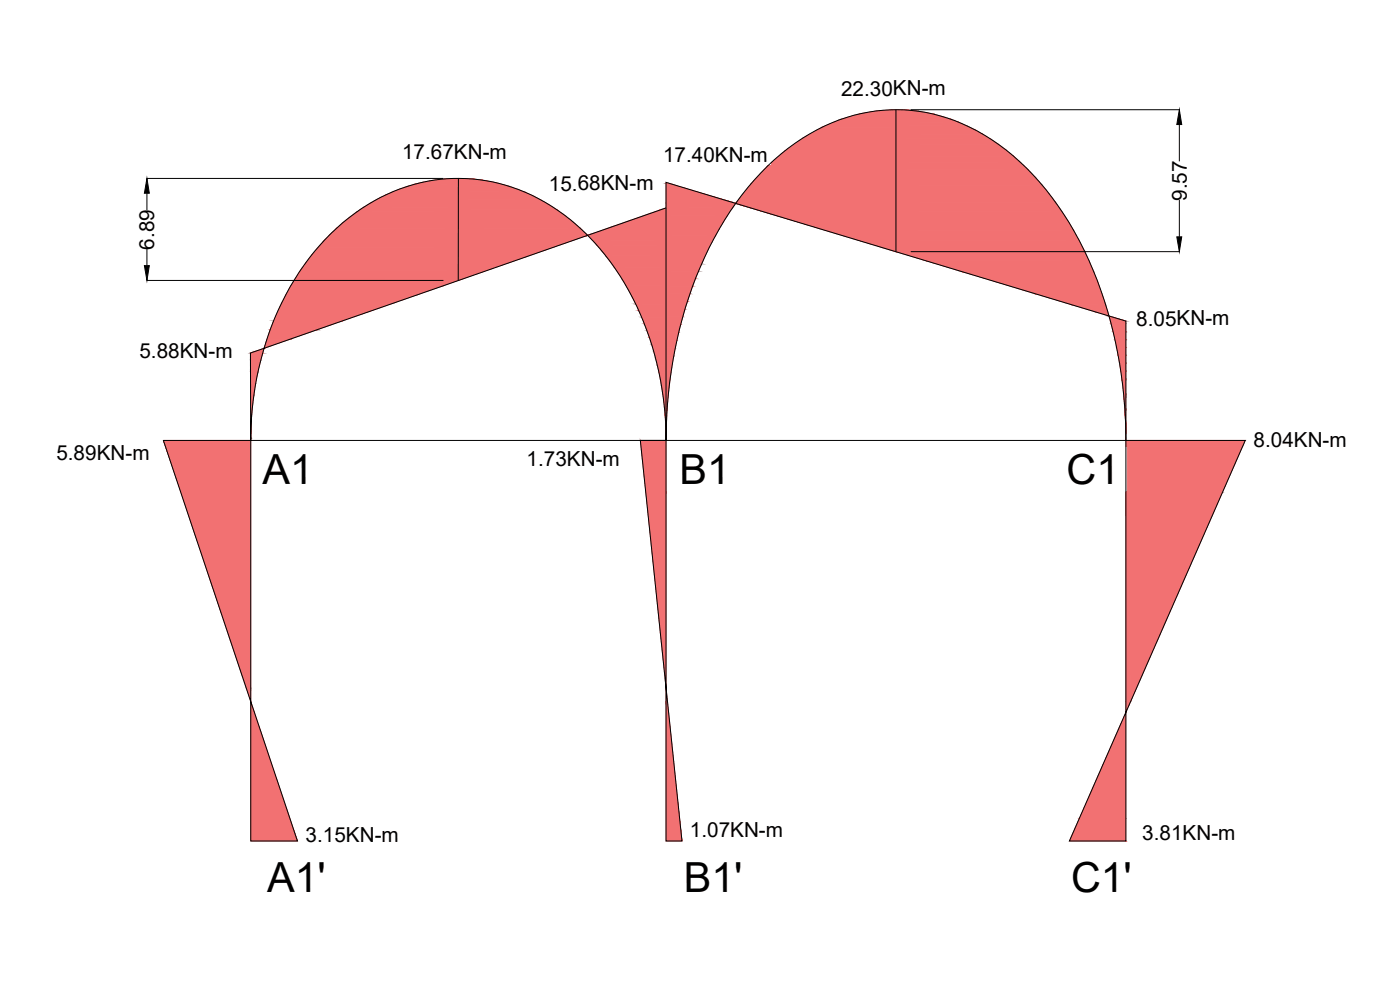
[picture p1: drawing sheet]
<svg xmlns="http://www.w3.org/2000/svg" width="420mm" height="297mm" viewBox="0 0 420 297" stroke-linecap="round" stroke-linejoin="round" font-family="sans-serif">
<defs><g id="words">
<g font-size="12.4">
<text x="78.8" y="145.3">A1</text>
<text x="203.9" y="145.3">B1</text>
<text x="320.1" y="145.3">C1</text>
<text x="80.2" y="267.7">A1'</text>
<text x="205.3" y="267.7">B1'</text>
<text x="321.4" y="267.7">C1'</text>
</g>
<g font-size="6.2">
<text x="252.4" y="28.7">22.30KN-m</text>
<text x="120.7" y="47.8">17.67KN-m</text>
<text x="199" y="48.7">17.40KN-m</text>
<text x="164.7" y="57.2">15.68KN-m</text>
<text x="356.1" y="60.3" transform="rotate(-90 356.1 60.3)">9.57</text>
<text x="46.3" y="74.9" transform="rotate(-90 46.3 74.9)">6.89</text>
<text x="341" y="97.7">8.05KN-m</text>
<text x="41.9" y="107.5">5.88KN-m</text>
<text x="376.2" y="134.2">8.04KN-m</text>
<text x="16.9" y="138.2">5.89KN-m</text>
<text x="158.1" y="139.9">1.73KN-m</text>
<text x="207" y="251.2">1.07KN-m</text>
<text x="91.7" y="252.6">3.15KN-m</text>
<text x="342.8" y="252.1">3.81KN-m</text>
</g>
</g></defs>
<!-- layer: 0 -->
<g fill="none" stroke="#000" stroke-width=".3">
<path d="M268.9 32.9v42.6M273.3 32.9h80.7M353.9 37.4v11M44.1 53.5h88.9M44.1 58v5M137.6 53.5l-.1 30.6M44.1 74.7v5M199.9 62.4l-124.7 43.5 .1 26.3a91.3 91.3 0 0 1 17.4-54.6 58.8 58.8 0 0 1 37.5-23.6 52.7 52.7 0 0 1 42.9 13.5 81.6 81.6 0 0 1 25.1 46.6 93.3 93.3 0 0 1 1.7 18.1 133.4 133.4 0 0 1 12.9-57.9 80.2 80.2 0 0 1 30.2-34.1 50.1 50.1 0 0 1 54.6 1.7 83.7 83.7 0 0 1 29.2 36.1 133.6 133.6 0 0 1 11.1 54.2h35.8l-52.7 120.1h16.9v-120.1h-262.6v120.1h14l-40.2-120.1h26.2M273.3 75.5h80.7M353.9 60v11.1M44.1 84.1h89M75.3 131.5h.1"/>
<path d="M199.9 132.2v120.1h4.8l-12.5-120.1h7.7v-77.5l138 41.6v35.9"/>
</g>
<g fill="#f27172" stroke="#f27172" stroke-width=".3">
<path d="M231.6 49.8h37.3z"/>
<path d="M199.9 54.7l1.1 .4h-1.1z"/>
<path d="M198.5 62.9l1.4-.5v.5z"/>
<path d="M267.7 75.2h1.2v.3z"/>
<path d="M321.6 91.4h10.2l.7 2.2z"/>
<path d="M332.8 94.8l.7 .2h-.6z"/>
<path d="M79.3 104.4h.3z"/>
<path d="M76.7 105.4l2.5-.9-.2 .9z"/>
<path d="M75.3 130.2v2z"/>
<path d="M337.9 130.2v2z"/>
<path d="M338.3 147.7h28.6z"/>
<path d="M193.8 147.8h6.1v58.6z"/>
<path d="M73.9 206.4h1.4v4.1z"/>
<path d="M199.9 206.4l.4 4.1h-.4z"/>
<path d="M75.3 210.5l1.1 3.2h-1.1z"/>
<path d="M337.9 147.8h28.9l-27.5 62.7z"/>
<path d="M337.9 213.7v31.9h-14z"/>
<path d="M268.9 32.9l2.3 .1zM268 33l.9-.1z"/>
<path d="M268.9 33l4.6 .1zM268.9 33l4.6 .1h-4.6z"/>
<path d="M268 33l.9 .2v-.2zM263.5 33.2l4.5-.2 .9 .2z"/>
<path d="M268.9 33.1l6.9 .3-2.3-.3zM268.9 33.1l6.9 .3h-6.9z"/>
<path d="M268.9 33.4l9.3 .4-2.4-.4zM268.9 33.4l9.3 .4h-9.3z"/>
<path d="M263.5 33.2l5.4 .9v-.9zM258 34.1l5.5-.9 5.4 .9z"/>
<path d="M268.9 33.8l11.7 .5-2.4-.5zM268.9 33.8l11.7 .5h-11.7z"/>
<path d="M268.9 34.3l14 .7-2.3-.7zM268.9 34.3l14 .7h-14z"/>
<path d="M268.9 35l16.5 .8-2.5-.8zM268.9 35l16.5 .8h-16.5z"/>
<path d="M258 34.1l10.9 1.7v-1.7zM252.3 35.8l5.7-1.7 10.9 1.7z"/>
<path d="M268.9 35.8l18.8 .9-2.3-.9zM268.9 35.8l18.8 .9h-18.8z"/>
<path d="M268.9 36.7l21.2 1-2.4-1zM268.9 36.7l21.2 1h-21.2z"/>
<path d="M252.3 35.8l16.6 2.4v-2.4zM246.7 38.2l5.6-2.4 16.6 2.4z"/>
<path d="M268.9 37.7l23.6 1.2-2.4-1.2zM268.9 37.7l23.6 1.2h-23.6z"/>
<path d="M268.9 38.9l26 1.3-2.4-1.3zM268.9 38.9l26 1.3h-26z"/>
<path d="M246.7 38.2l22.2 3.1v-3.1zM241.2 41.3l5.5-3.1 22.2 3.1z"/>
<path d="M268.9 40.2l28.4 1.5-2.4-1.5zM268.9 40.2l28.4 1.5h-28.4z"/>
<path d="M268.9 41.7l30.7 1.6-2.3-1.6zM268.9 41.7l30.7 1.6h-30.7z"/>
<path d="M268.9 43.3l33 1.7-2.3-1.7zM268.9 43.3l33 1.7h-33z"/>
<path d="M241.2 41.3l27.7 3.9v-3.9zM235.7 45.2l5.5-3.9 27.7 3.9z"/>
<path d="M268.9 45l35.3 1.8-2.3-1.8zM268.9 45l35.3 1.8h-35.3z"/>
<path d="M235.7 45.2l33.2 3.6v-3.6zM231.6 48.8l4.1-3.6 33.2 3.6z"/>
<path d="M268.9 46.8l37.5 2-2.2-2zM268.9 46.8l37.5 2h-37.5z"/>
<path d="M231.6 48.8l37.3 1v-1zM231.6 48.8l37.3 1h-37.3zM230.4 49.8h38.5z"/>
<path d="M268.9 48.8l39.7 2.2-2.2-2.2zM268.9 48.8l39.7 2.2h-39.7z"/>
<path d="M268.9 51l41.8 2.2-2.1-2.2zM268.9 51l41.8 2.2h-41.8z"/>
<path d="M137.6 53.5l1.8 .1zM135.5 53.6l2.1-.1z"/>
<path d="M137.6 53.6h2.4zM137.6 53.6h2.4z"/>
<path d="M135.5 53.6l2.1 .1zM133.3 53.7h4.3z"/>
<path d="M137.6 53.6l4.8 .1zM137.6 53.6l4.8 .1h-4.8z"/>
<path d="M133.3 53.7l4.3 .2v-.2zM131.2 53.9l2.1-.2 4.3 .2z"/>
<path d="M137.6 53.7l7.3 .3-2.5-.3zM137.6 53.7l7.3 .3h-7.3z"/>
<path d="M131.2 53.9l6.4 .4v-.4zM129 54.3l2.2-.4 6.4 .4z"/>
<path d="M137.6 54l9.7 .5-2.4-.5zM137.6 54l9.7 .5h-9.7z"/>
<path d="M129 54.3l8.6 .4v-.4zM126.8 54.7l2.2-.4 8.6 .4z"/>
<path d="M137.6 54.5l12.2 .6-2.5-.6zM137.6 54.5l12.2 .6h-12.2z"/>
<path d="M230.4 49.8l38.5 5.3v-5.3zM230.4 49.8l38.5 5.3h-43.4z"/>
<path d="M126.8 54.7l10.8 .5v-.5zM124.6 55.2l2.2-.5 10.8 .5z"/>
<path d="M268.9 53.2l43.9 2.4-2.1-2.4zM268.9 53.2l43.9 2.4h-43.9z"/>
<path d="M137.6 55.1l14.7 .6-2.5-.6zM137.6 55.1l14.7 .6h-14.7z"/>
<path d="M124.6 55.2l13 .7v-.7zM122.4 55.9l2.2-.7 13 .7z"/>
<path d="M137.6 55.7l17.2 .9-2.5-.9zM137.6 55.7l17.2 .9h-17.2z"/>
<path d="M122.4 55.9l15.2 .8v-.8zM120.2 56.7l2.2-.8 15.2 .8z"/>
<path d="M120.2 56.7l17.4 .8v-.8zM118 57.5l2.2-.8 17.4 .8z"/>
<path d="M137.6 56.6l19.7 1-2.5-1zM137.6 56.6l19.7 1h-19.7z"/>
<path d="M268.9 55.6l45.9 2.5-2-2.5zM268.9 55.6l45.9 2.5h-45.9z"/>
<path d="M118 57.5l19.6 1v-1zM115.8 58.5l2.2-1 19.6 1z"/>
<path d="M137.6 57.6l22.2 1.1-2.5-1.1zM137.6 57.6l22.2 1.1h-22.2z"/>
<path d="M115.8 58.5l21.8 1.1v-1.1zM113.6 59.6l2.2-1.1 21.8 1.1z"/>
<path d="M137.6 58.7l24.7 1.3-2.5-1.3zM137.6 58.7l24.7 1.3h-24.7z"/>
<path d="M268.9 58.1l47.9 2.5-2-2.5zM268.9 58.1l47.9 2.5h-47.9z"/>
<path d="M225.5 55.1l43.4 5.7v-5.7zM225.5 55.1l43.4 5.7h-47.9z"/>
<path d="M199.9 55.1l20.1 5.7-19-5.7zM199.9 55.1l20.1 5.7h-20.1z"/>
<path d="M113.6 59.6l24 1.2v-1.2zM111.4 60.8l2.2-1.2 24 1.2z"/>
<path d="M221 60.8l47.9 .2v-.2zM221 60.8l47.9 .2h-48.1z"/>
<path d="M199.9 60.8l20.9 .2-.8-.2zM199.9 60.8l20.9 .2h-20.9z"/>
<path d="M137.6 60l27.1 1.4-2.4-1.4zM137.6 60l27.1 1.4h-27.1z"/>
<path d="M111.4 60.8l26.2 1.3v-1.3zM109.2 62.1l2.2-1.3 26.2 1.3z"/>
<path d="M199.9 61l20 1.4 .9-1.4zM199.9 61l20 1.4h-20z"/>
<path d="M199.9 62.4l19.6 .5 .4-.5zM199.9 62.4l19.6 .5h-19.6z"/>
<path d="M137.6 61.4l29.6 1.5-2.5-1.5zM137.6 61.4l29.6 1.5h-29.6z"/>
<path d="M268.9 60.6l49.7 2.8-1.8-2.8zM268.9 60.6l49.7 2.8h-49.7z"/>
<path d="M109.2 62.1l28.4 1.4v-1.4zM107.1 63.5l2.1-1.4 28.4 1.4z"/>
<path d="M137.6 62.9l32 1.8-2.4-1.8zM137.6 62.9l32 1.8h-32z"/>
<path d="M199.9 62.9l18.4 1.9 1.2-1.9zM199.9 62.9l18.4 1.9h-18.4z"/>
<path d="M107.1 63.5l30.5 1.6v-1.6zM105.1 65.1l2-1.6 30.5 1.6z"/>
<path d="M268.9 63.4l51.5 2.8-1.8-2.8zM268.9 63.4l51.5 2.8h-51.5z"/>
<path d="M137.6 64.7l34.3 1.8-2.3-1.8zM137.6 64.7l34.3 1.8h-34.3z"/>
<path d="M199.9 64.8l17.1 1.9 1.3-1.9zM199.9 64.8l17.1 1.9h-17.1z"/>
<path d="M105.1 65.1l32.5 1.6v-1.6zM103 66.7l2.1-1.6 32.5 1.6z"/>
<path d="M137.6 66.5l36.5 2-2.2-2zM137.6 66.5l36.5 2h-36.5z"/>
<path d="M103 66.7l34.6 1.8v-1.8zM101 68.5l2-1.8 34.6 1.8z"/>
<path d="M199.9 66.7l15.9 2 1.2-2zM199.9 66.7l15.9 2h-15.9z"/>
<path d="M268.9 66.2l53.3 2.9-1.8-2.9zM268.9 66.2l53.3 2.9h-53.3z"/>
<path d="M198.5 62.9l1.4 7.4v-7.4zM177.1 70.3l21.4-7.4 1.4 7.4z"/>
<path d="M137.6 68.5l38.5 1.8-2-1.8zM137.6 68.5l38.5 1.8h-38.5z"/>
<path d="M101 68.5l36.6 1.8v-1.8zM99 70.3l2-1.8 36.6 1.8z"/>
<path d="M177.1 70.3l22.8 .3v-.3zM176.3 70.6l.8-.3 22.8 .3z"/>
<path d="M137.6 70.3l38.7 .3-.2-.3zM137.6 70.3l38.7 .3h-38.7z"/>
<path d="M199.9 68.7l14.8 2 1.1-2zM199.9 68.7l14.8 2h-14.8z"/>
<path d="M176.3 70.6l23.6 .1zM176.3 70.6l23.6 .1z"/>
<path d="M137.6 70.6h38.7zM137.6 70.6l38.5 .1z"/>
<path d="M268.9 69.1l54.9 3-1.6-3zM268.9 69.1l54.9 3h-54.9z"/>
<path d="M176.5 70.7l23.4 1.4v-1.4zM176.5 70.7l23.4 1.4h-22.1z"/>
<path d="M99 70.3l38.6 2v-2zM99 70.3l38.6 2h-40.5z"/>
<path d="M199.9 70.7l13.7 2.1 1.1-2.1zM199.9 70.7l13.7 2.1h-13.7z"/>
<path d="M177.8 72.1l22.1 1.5v-1.5zM177.8 72.1l22.1 1.5h-20.8z"/>
<path d="M97.1 72.3l40.5 2.1v-2.1zM97.1 72.3l40.5 2.1h-42.3z"/>
<path d="M199.9 72.8l12.6 2.1 1.1-2.1zM199.9 72.8l12.6 2.1h-12.6z"/>
<path d="M268.9 72.1l56.5 3-1.6-3zM268.9 72.1l56.5 3h-56.5z"/>
<path d="M268.9 75.1l56.5 .1zM268.9 75.1l56.5 .1z"/>
<path d="M220.8 61l48.1 14.2v-14.2zM220.8 61l48.1 14.2h-1.2z"/>
<path d="M179.1 73.6l20.8 1.6v-1.6zM179.1 73.6l20.8 1.6h-19.4z"/>
<path d="M268.9 75.2l56.7 .3-.2-.3zM268.9 75.2l56.7 .3h-56.7z"/>
<path d="M95.3 74.4l42.2 2.1 .1-2.1zM95.3 74.4l42.2 2.1h-44z"/>
<path d="M180.5 75.2l19.4 1.6v-1.6zM180.5 75.2l19.4 1.6h-18.1z"/>
<path d="M199.9 74.9l11.6 2.1 1-2.1zM199.9 74.9l11.6 2.1h-11.6z"/>
<path d="M268.9 75.5l57.9 2.8-1.2-2.8zM268.9 75.5l57.9 2.8h-48.8z"/>
<path d="M181.8 76.8l18.1 1.6v-1.6zM181.8 76.8l18.1 1.6h-16.8z"/>
<path d="M93.5 76.5l44 2.2v-2.2zM93.5 76.5l44 2.2h-45.7z"/>
<path d="M199.9 77l10.7 2.2 .9-2.2zM199.9 77l10.7 2.2h-10.7z"/>
<path d="M183.1 78.4l16.8 1.8v-1.8zM183.1 78.4l16.8 1.8h-15.6z"/>
<path d="M91.8 78.7l45.7 2.4v-2.4zM91.8 78.7l45.7 2.4h-47.3z"/>
<path d="M199.9 79.2l9.7 2.2 1-2.2zM199.9 79.2l9.7 2.2h-9.7z"/>
<path d="M278 78.3l50.2 3.2-1.4-3.2zM278 78.3l50.2 3.2h-39.6z"/>
<path d="M184.3 80.2l15.6 1.7v-1.7zM184.3 80.2l15.6 1.7h-14.4z"/>
<path d="M90.2 81.1l47.3 2.4v-2.4zM90.2 81.1l47.3 2.4h-48.8z"/>
<path d="M199.9 81.4l8.8 2.2 .9-2.2zM199.9 81.4l8.8 2.2h-8.8z"/>
<path d="M185.5 81.9l14.4 1.8v-1.8zM185.5 81.9l14.4 1.8h-13.2z"/>
<path d="M137.6 70.7l-.1 13.4zM137.6 70.7h38.5l-38.6 13.4z"/>
<path d="M88.7 83.5l48.8 .6v-.6zM88.7 83.5l48.8 .6h-49.3z"/>
<path d="M288.6 81.5l40.9 3.2-1.3-3.2zM288.6 81.5l40.9 3.2h-30z"/>
<path d="M186.7 83.7l13.2 1.8v-1.8zM186.7 83.7l13.2 1.8h-12.1z"/>
<path d="M199.9 83.6l8 2.2 .8-2.2zM199.9 83.6l8 2.2h-8z"/>
<path d="M88.2 84.1l44.3 1.8 5-1.8zM88.2 84.1l44.3 1.8h-45.3z"/>
<path d="M187.8 85.5l12.1 1.9v-1.9zM187.8 85.5l12.1 1.9h-11.1z"/>
<path d="M299.5 84.7l31.2 3.4-1.2-3.4zM299.5 84.7l31.2 3.4h-20.2z"/>
<path d="M199.9 85.8l7.2 2.3 .8-2.3zM199.9 85.8l7.2 2.3h-7.2z"/>
<path d="M87.2 85.9l38.1 2.5 7.2-2.5zM87.2 85.9l38.1 2.5h-39.5z"/>
<path d="M188.8 87.4l11.1 1.9v-1.9zM188.8 87.4l11.1 1.9h-10z"/>
<path d="M199.9 88.1l6.4 2.3 .8-2.3zM199.9 88.1l6.4 2.3h-6.4z"/>
<path d="M85.8 88.4l32.1 2.6 7.4-2.6zM85.8 88.4l32.1 2.6h-33.4z"/>
<path d="M189.9 89.3l10 2v-2zM189.9 89.3l10 2h-9.1z"/>
<path d="M310.5 88.1l21.3 3.3-1.1-3.3zM310.5 88.1l21.3 3.3h-10.2z"/>
<path d="M199.9 90.4l5.7 2.3 .7-2.3zM199.9 90.4l5.7 2.3h-5.7z"/>
<path d="M190.8 91.3l9.1 1.9v-1.9zM190.8 91.3l9.1 1.9h-8.2z"/>
<path d="M321.6 91.4l7.3 2.2h3.6zM328.9 93.6h3.6l.3 1.2z"/>
<path d="M84.5 91l25.9 2.6 7.5-2.6zM84.5 91l25.9 2.6h-27.1z"/>
<path d="M199.9 92.7l5 2.3 .7-2.3zM199.9 92.7l5 2.3h-5z"/>
<path d="M191.7 93.2l8.2 2v-2zM191.7 93.2l8.2 2h-7.3z"/>
<path d="M83.3 93.6l19.4 2.7 7.7-2.7zM83.3 93.6l19.4 2.7h-20.6z"/>
<path d="M332.9 95l5 1.3-4.4-1.3zM332.9 95l5 1.3h-4.7z"/>
<path d="M333.2 96.3l4.7 .8v-.8zM333.2 96.3l4.7 .8h-4.5z"/>
<path d="M192.6 95.2l7.3 2v-2zM192.6 95.2l7.3 2h-6.5z"/>
<path d="M199.9 95l4.4 2.4 .6-2.4zM199.9 95l4.4 2.4h-4.4z"/>
<path d="M82.1 96.3l12.9 2.7 7.7-2.7zM82.1 96.3l12.9 2.7h-13.9z"/>
<path d="M193.4 97.2l6.5 2.1v-2.1zM193.4 97.2l6.5 2.1h-5.7z"/>
<path d="M333.4 97.1l4.5 2.4v-2.4zM333.4 97.1l4.5 2.4h-3.9z"/>
<path d="M199.9 97.4l3.8 2.3 .6-2.3zM199.9 97.4l3.8 2.3h-3.8z"/>
<path d="M194.2 99.3l5.7 2v-2zM194.2 99.3l5.7 2h-5z"/>
<path d="M81.1 99l6.1 2.8 7.8-2.8zM81.1 99l6.1 2.8h-7.1z"/>
<path d="M334 99.5l3.9 2.4v-2.4zM334 99.5l3.9 2.4h-3.3z"/>
<path d="M199.9 99.7l3.2 2.4 .6-2.4zM199.9 99.7l3.2 2.4h-3.2z"/>
<path d="M194.9 101.3l5 2.1v-2.1zM194.9 101.3l5 2.1h-4.3z"/>
<path d="M334.6 101.9l3.3 2.4v-2.4zM334.6 101.9l3.3 2.4h-2.8z"/>
<path d="M199.9 102.1l2.8 2.3 .4-2.3zM199.9 102.1l2.8 2.3h-2.8z"/>
<path d="M80.1 101.8l-.5 2.6 7.6-2.6zM80.1 101.8l-.5 2.6h-.3z"/>
<path d="M195.6 103.4l4.3 2v-2zM195.6 103.4l4.3 2h-3.7z"/>
<path d="M76.7 105.4l2.2 .5 .1-.5zM75.2 105.9l1.5-.5 2.2 .5z"/>
<path d="M335.1 104.3l2.8 2.3v-2.3zM335.1 104.3l2.8 2.3h-2.3z"/>
<path d="M199.9 104.4l2.3 2.4 .5-2.4zM199.9 104.4l2.3 2.4h-2.3z"/>
<path d="M196.2 105.4l3.7 2.1v-2.1zM196.2 105.4l3.7 2.1h-3.1z"/>
<path d="M75.2 105.9l3.1 2.1 .6-2.1zM75.2 105.9l3.1 2.1h-3.1z"/>
<path d="M335.6 106.6l2.3 2.4v-2.4zM335.6 106.6l2.3 2.4h-1.9z"/>
<path d="M199.9 106.8l1.9 2.3 .4-2.3zM199.9 106.8l1.9 2.3h-1.9z"/>
<path d="M196.8 107.5l3.1 2.1v-2.1zM196.8 107.5l3.1 2.1h-2.6z"/>
<path d="M336 109l1.9 2.3v-2.3zM336 109l1.9 2.3h-1.5z"/>
<path d="M75.2 108l2.3 3.5 .8-3.5zM75.2 108l2.3 3.5h-2.3z"/>
<path d="M197.3 109.6l2.6 2.1v-2.1zM197.3 109.6l2.6 2.1h-2.1z"/>
<path d="M336.4 111.3l1.5 2.4v-2.4zM336.4 111.3l1.5 2.4h-1.2z"/>
<path d="M197.8 111.7l2.1 2.1v-2.1zM197.8 111.7l2.1 2.1h-1.7z"/>
<path d="M199.9 109.1l1.2 4.7 .7-4.7zM199.9 109.1l1.2 4.7h-1.2z"/>
<path d="M75.2 111.5l1.5 3.5 .8-3.5zM75.2 111.5l1.5 3.5h-1.5z"/>
<path d="M198.2 113.8l1.7 2.1v-2.1zM198.2 113.8l1.7 2.1h-1.4z"/>
<path d="M198.5 115.9l1.4 2v-2zM198.5 115.9l1.4 2h-1z"/>
<path d="M336.7 113.7l1.2 4.7v-4.7zM336.7 113.7l1.2 4.7h-.7z"/>
<path d="M199.9 113.8l.7 4.7 .5-4.7zM199.9 113.8l.7 4.7h-.7z"/>
<path d="M75.2 115l1 3.5 .5-3.5zM75.2 115l1 3.5h-1z"/>
<path d="M198.9 117.9l1 2.1v-2.1zM198.9 117.9l1 2.1h-.7z"/>
<path d="M75.2 118.5l.6 3.5 .4-3.5zM75.2 118.5l.6 3.5h-.6z"/>
<path d="M199.2 120l.7 2.1v-2.1zM199.2 120l.7 2.1h-.5z"/>
<path d="M337.2 118.4l.7 4.6v-4.6zM337.2 118.4l.7 4.6h-.3z"/>
<path d="M199.9 118.5l.3 4.6 .4-4.6zM199.9 118.5l.3 4.6h-.3z"/>
<path d="M199.4 122.1l.5 2v-2zM199.4 122.1l.5 2h-.3z"/>
<path d="M75.2 122l.3 3.4 .3-3.4zM75.2 122l.3 3.4h-.3z"/>
<path d="M199.6 124.1l.3 2v-2zM199.6 124.1l.3 2h-.2z"/>
<path d="M337.6 123l.3 4.7v-4.7zM337.6 123l.3 4.7z"/>
<path d="M199.9 123.1l.1 4.6 .2-4.6zM199.9 123.1l.1 4.6z"/>
<path d="M199.7 126.1l.2 2.1v-2.1zM199.7 126.1l.2 2.1z"/>
<path d="M75.2 125.4l.1 3.4 .2-3.4zM75.2 125.4l.1 3.4z"/>
<path d="M199.9 130.2v2zM199.9 130.2v2z"/>
<path d="M337.8 127.7l.1 2.5zM337.8 127.7l.1 2.5z"/>
<path d="M199.9 127.7v2.5zM199.9 127.7v2.5z"/>
<path d="M199.8 128.2l.1 2zM199.8 128.2l.1 2z"/>
<path d="M75.3 128.8v1.4zM75.3 128.8v1.4z"/>
<path d="M337.9 132.2l35 1.7 .8-1.7zM337.9 132.2l35 1.7h-35z"/>
<path d="M338.3 133.9l28.6 13.8 6-13.8zM338.3 133.9l28.6 13.8h-28.6zM337.9 147.7h29z"/>
<path d="M337.9 147.7h29zM337.9 147.7l28.9 .1z"/>
<path d="M192.2 132.2l7.7 15.6v-15.6zM192.2 132.2l7.7 15.6h-6.1z"/>
<path d="M49.1 132.2l26.2 74.2v-74.2zM49.1 132.2l26.2 74.2h-1.4z"/>
<path d="M337.9 147.8v62.7h1.4zM337.9 210.5h1.4l-1.4 3.2z"/>
<path d="M323.9 245.6l14 6.7v-6.7zM323.9 245.6l14 6.7h-16.9z"/>
<path d="M199.9 210.5l4.8 41.8-4.4-41.8zM199.9 210.5l4.8 41.8h-4.8z"/>
<path d="M75.3 213.7l14 38.6-12.9-38.6zM75.3 213.7l14 38.6h-14z"/>
</g>
<path d="M353.9 32.9l.8 4.5h-1.5zM44.1 53.5l.7 4.5h-1.5zM43.3 79.7h1.5l-.7 4.4zM353.2 71.1h1.5l-.8 4.4z" fill="#000" stroke="#000" stroke-width=".3"/>
<use href="#words"/>
</svg>
